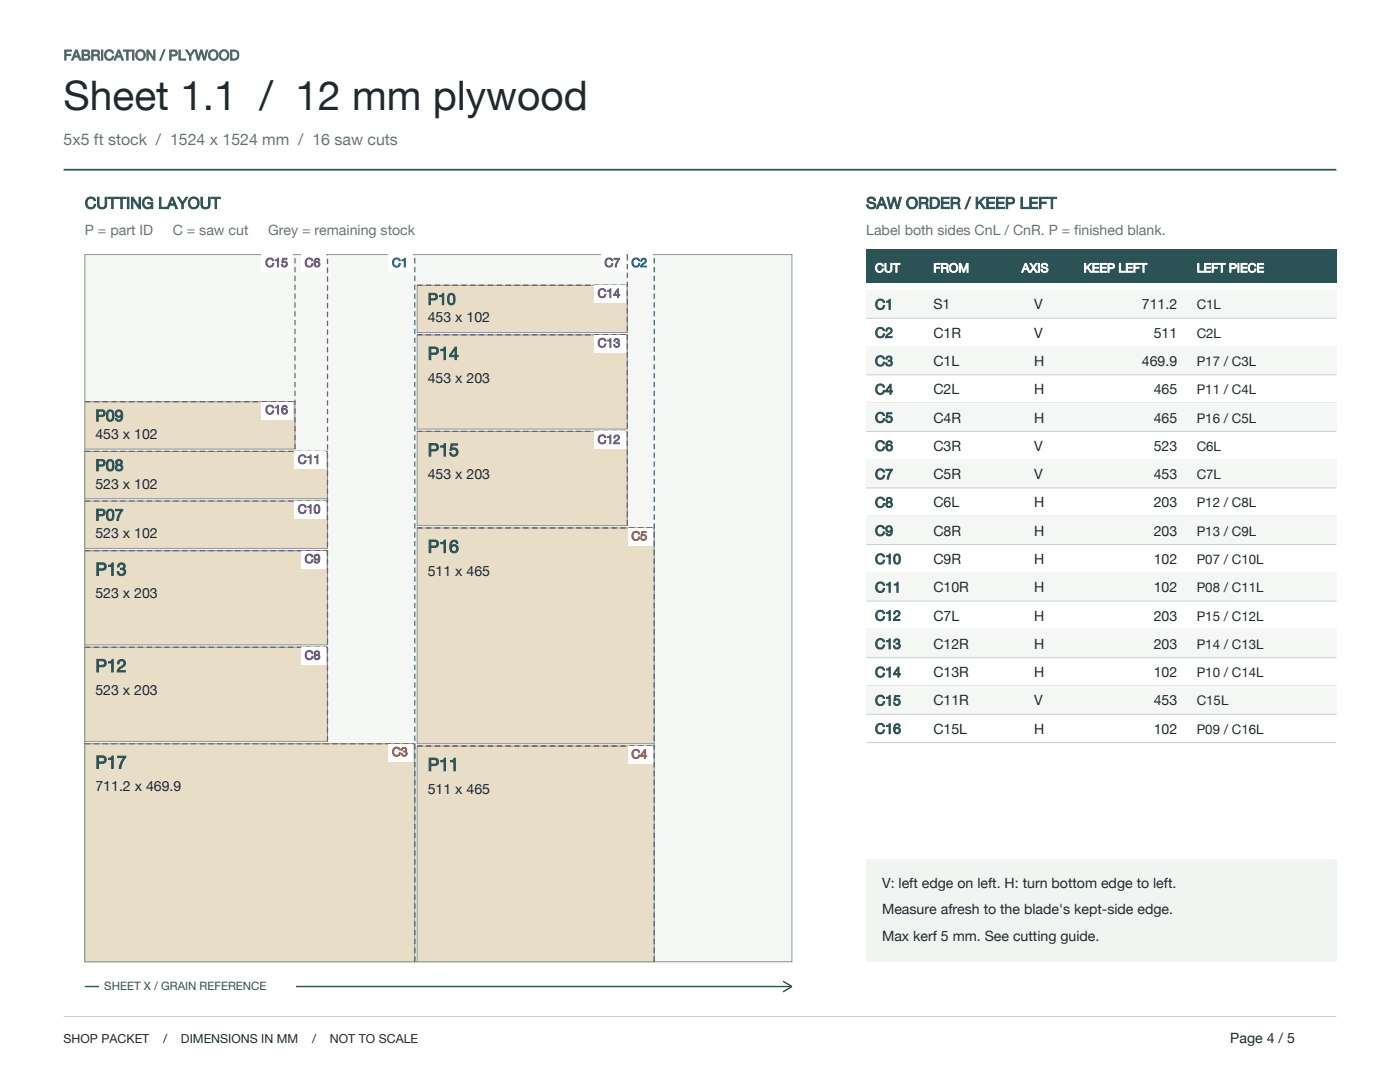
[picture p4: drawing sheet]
<svg xmlns="http://www.w3.org/2000/svg" width="279mm" height="216mm" viewBox="0 0 279 216" stroke-linecap="round" stroke-linejoin="round" font-family="sans-serif">
<defs><g id="words">
<text font-size="8.1" fill="#1f292e" x="12.7" y="21.9">Sheet 1.1 / 12 mm plywood</text>
<g font-size="3.5" fill="#2b5254">
<text x="85.4" y="71.8">P14</text>
<text x="85.4" y="91">P15</text>
<text x="85.4" y="110.3">P16</text>
<text x="19" y="114.8">P13</text>
<text x="19" y="134.1">P12</text>
<text x="19" y="153.3">P17</text>
<text x="85.4" y="153.8">P11</text>
</g>
<text font-size="3.2" fill="#667375" x="12.7" y="28.9">5x5 ft stock / 1524 x 1524 mm / 16 saw cuts</text>
<g font-size="3.2" fill="#2b5254">
<text x="16.9" y="41.6">CUTTING LAYOUT</text>
<text x="172.9" y="41.6">SAW ORDER / KEEP LEFT</text>
<text x="85.4" y="60.8">P10</text>
<text x="19" y="84">P09</text>
<text x="19" y="93.9">P08</text>
<text x="19" y="103.9">P07</text>
</g>
<text font-size="2.8" fill="#4f6666" x="12.7" y="12">FABRICATION / PLYWOOD</text>
<g font-size="2.8" fill="#667375">
<text x="16.9" y="46.9">P = part ID</text>
<text x="34.5" y="46.9">C = saw cut</text>
<text x="53.5" y="46.9">Grey = remaining stock</text>
<text x="172.9" y="46.9">Label both sides CnL / CnR. P = finished blank.</text>
</g>
<g font-size="2.8" fill="#1f292e">
<text x="85.4" y="64.3">453 x 102</text>
<text x="186.3" y="61.7">S1</text>
<text x="206.4" y="61.7">V</text>
<text x="227.9" y="61.7">711.2</text>
<text x="186.3" y="67.4">C1R</text>
<text x="206.4" y="67.4">V</text>
<text x="230.2" y="67.4">511</text>
<text x="85.4" y="76.3">453 x 203</text>
<text x="186.3" y="73">C1L</text>
<text x="206.4" y="73">H</text>
<text x="227.9" y="73">469.9</text>
<text x="186.3" y="78.7">C2L</text>
<text x="206.4" y="78.7">H</text>
<text x="230.2" y="78.7">465</text>
<text x="19" y="87.6">453 x 102</text>
<text x="186.3" y="84.3">C4R</text>
<text x="186.3" y="90">C3R</text>
<text x="206.4" y="84.3">H</text>
<text x="206.4" y="90">V</text>
<text x="230.2" y="84.3">465</text>
<text x="230.2" y="90">523</text>
<text x="85.4" y="95.6">453 x 203</text>
<text x="186.3" y="95.6">C5R</text>
<text x="206.4" y="95.6">V</text>
<text x="230.2" y="95.6">453</text>
<text x="19" y="97.5">523 x 102</text>
<text x="186.3" y="101.2">C6L</text>
<text x="206.4" y="101.2">H</text>
<text x="230.2" y="101.2">203</text>
<text x="19" y="107.4">523 x 102</text>
<text x="186.3" y="106.9">C8R</text>
<text x="206.4" y="106.9">H</text>
<text x="230.2" y="106.9">203</text>
<text x="186.3" y="112.5">C9R</text>
<text x="206.4" y="112.5">H</text>
<text x="230.2" y="112.5">102</text>
<text x="19" y="119.4">523 x 203</text>
<text x="85.4" y="114.9">511 x 465</text>
<text x="186.3" y="118.2">C10R</text>
<text x="206.4" y="118.2">H</text>
<text x="230.2" y="118.2">102</text>
<text x="186.3" y="123.8">C7L</text>
<text x="206.4" y="123.8">H</text>
<text x="230.2" y="123.8">203</text>
<text x="186.3" y="129.5">C12R</text>
<text x="206.4" y="129.5">H</text>
<text x="230.2" y="129.5">203</text>
<text x="186.3" y="135.1">C13R</text>
<text x="206.4" y="135.1">H</text>
<text x="230.2" y="135.1">102</text>
<text x="19" y="138.7">523 x 203</text>
<text x="186.3" y="140.8">C11R</text>
<text x="206.4" y="140.8">V</text>
<text x="230.2" y="140.8">453</text>
<text x="186.3" y="146.4">C15L</text>
<text x="206.4" y="146.4">H</text>
<text x="230.2" y="146.4">102</text>
<text x="19" y="157.9">711.2 x 469.9</text>
<text x="85.4" y="158.4">511 x 465</text>
<text x="176" y="177.1">V: left edge on left. H: turn bottom edge to left.</text>
<text x="176" y="182.4">Measure afresh to the blade's kept-side edge.</text>
<text x="176" y="187.7">Max kerf 5 mm. See cutting guide.</text>
<text x="245.5" y="208.1">Page 4 / 5</text>
</g>
<g font-size="2.8" fill="#2b5254">
<text x="174.6" y="61.7">C1</text>
<text x="174.6" y="67.4">C2</text>
<text x="174.6" y="73">C3</text>
<text x="174.6" y="78.7">C4</text>
<text x="174.6" y="84.3">C5</text>
<text x="174.6" y="90">C6</text>
<text x="174.6" y="95.6">C7</text>
<text x="174.6" y="101.2">C8</text>
<text x="174.6" y="106.9">C9</text>
<text x="174.6" y="112.5">C10</text>
<text x="174.6" y="118.2">C11</text>
<text x="174.6" y="123.8">C12</text>
<text x="174.6" y="129.5">C13</text>
<text x="174.6" y="135.1">C14</text>
<text x="174.6" y="140.8">C15</text>
<text x="174.6" y="146.4">C16</text>
</g>
<g font-size="2.6" fill="#1f292e">
<text x="238.8" y="61.7">C1L</text>
<text x="238.8" y="67.4">C2L</text>
<text x="238.8" y="73">P17 / C3L</text>
<text x="238.8" y="78.7">P11 / C4L</text>
<text x="238.8" y="84.3">P16 / C5L</text>
<text x="238.8" y="90">C6L</text>
<text x="238.8" y="95.6">C7L</text>
<text x="238.8" y="101.2">P12 / C8L</text>
<text x="238.8" y="106.9">P13 / C9L</text>
<text x="238.8" y="112.5">P07 / C10L</text>
<text x="238.8" y="118.2">P08 / C11L</text>
<text x="238.8" y="123.8">P15 / C12L</text>
<text x="238.8" y="129.5">P14 / C13L</text>
<text x="238.8" y="135.1">P10 / C14L</text>
<text x="238.8" y="140.8">C15L</text>
<text x="238.8" y="146.4">P09 / C16L</text>
</g>
<g font-size="2.5" fill="#6b4f85">
<text x="52.9" y="53.3">C15</text>
<text x="60.8" y="53.3">C6</text>
<text x="120.6" y="53.3">C7</text>
<text x="119.3" y="59.4">C14</text>
<text x="119.3" y="69.3">C13</text>
<text x="52.9" y="82.6">C16</text>
<text x="119.3" y="88.5">C12</text>
<text x="59.4" y="92.5">C11</text>
<text x="59.4" y="102.4">C10</text>
<text x="60.8" y="112.4">C9</text>
<text x="60.8" y="131.6">C8</text>
</g>
<g font-size="2.5" fill="#29668f">
<text x="78.2" y="53.3">C1</text>
<text x="126" y="53.3">C2</text>
</g>
<g font-size="2.5" fill="#fff">
<text x="174.6" y="54.3">CUT</text>
<text x="186.3" y="54.3">FROM</text>
<text x="203.9" y="54.3">AXIS</text>
<text x="216.3" y="54.3">KEEP LEFT</text>
<text x="238.8" y="54.3">LEFT PIECE</text>
</g>
<g font-size="2.5" fill="#a65729">
<text x="126" y="107.8">C5</text>
<text x="78.2" y="150.9">C3</text>
<text x="126" y="151.3">C4</text>
</g>
<g font-size="2.5" fill="#1f292e">
<text x="12.7" y="208.1">SHOP PACKET</text>
<text x="32.5" y="208.1">/</text>
<text x="36.1" y="208.1">DIMENSIONS IN MM</text>
<text x="62.3" y="208.1">/</text>
<text x="65.8" y="208.1">NOT TO SCALE</text>
</g>
<text font-size="2.3" fill="#2b5254" x="20.8" y="197.6">SHEET X / GRAIN REFERENCE</text>
</g></defs>
<path d="M12.7 33.9h254" fill="none" stroke="#2b5254" stroke-width=".35"/>
<path d="M16.9 50.8h141.1v141.1h-141.1z" fill="#f5f7f5"/>
<path d="M16.9 50.8h141.1v141.1h-141.1z" fill="none" stroke="#8c948f" stroke-width=".2"/>
<path d="M16.9 148.4h65.9v43.5h-65.9z" fill="#e8dec7"/>
<path d="M16.9 148.4h65.9v43.5h-65.9z" fill="none" stroke="#8c948f" stroke-width=".2"/>
<path d="M16.9 129.1h48.5v18.8h-48.5z" fill="#e8dec7"/>
<path d="M16.9 129.1h48.5v18.8h-48.5z" fill="none" stroke="#8c948f" stroke-width=".2"/>
<path d="M16.9 109.9h48.5v18.8h-48.5z" fill="#e8dec7"/>
<path d="M16.9 109.9h48.5v18.8h-48.5z" fill="none" stroke="#8c948f" stroke-width=".2"/>
<path d="M16.9 100h48.5v9.4h-48.5z" fill="#e8dec7"/>
<path d="M16.9 100h48.5v9.4h-48.5z" fill="none" stroke="#8c948f" stroke-width=".2"/>
<path d="M16.9 90.1h48.5v9.4h-48.5z" fill="#e8dec7"/>
<path d="M16.9 90.1h48.5v9.4h-48.5z" fill="none" stroke="#8c948f" stroke-width=".2"/>
<path d="M16.9 80.2h42v9.4h-42z" fill="#e8dec7"/>
<path d="M16.9 80.2h42v9.4h-42z" fill="none" stroke="#8c948f" stroke-width=".2"/>
<path d="M83.2 148.9h47.4v43h-47.4z" fill="#e8dec7"/>
<path d="M83.2 148.9h47.4v43h-47.4z" fill="none" stroke="#8c948f" stroke-width=".2"/>
<path d="M83.2 105.3h47.4v43.1h-47.4z" fill="#e8dec7"/>
<path d="M83.2 105.3h47.4v43.1h-47.4z" fill="none" stroke="#8c948f" stroke-width=".2"/>
<path d="M83.2 86.1h42v18.8h-42z" fill="#e8dec7"/>
<path d="M83.2 86.1h42v18.8h-42z" fill="none" stroke="#8c948f" stroke-width=".2"/>
<path d="M83.2 66.8h42v18.8h-42z" fill="#e8dec7"/>
<path d="M83.2 66.8h42v18.8h-42z" fill="none" stroke="#8c948f" stroke-width=".2"/>
<path d="M83.2 56.9h42v9.5h-42z" fill="#e8dec7"/>
<path d="M83.2 56.9h42v9.5h-42z" fill="none" stroke="#8c948f" stroke-width=".2"/>
<path d="M82.8 191.9v-141.1" fill="none" stroke="#29668f" stroke-width=".25" stroke-dasharray="1.1 .7" stroke-linecap="butt"/>
<path d="M77.5 50.8h4.9v3.5h-4.9z" fill="#fff"/>
<path d="M130.6 191.9v-141.1" fill="none" stroke="#29668f" stroke-width=".25" stroke-dasharray="1.1 .7" stroke-linecap="butt"/>
<path d="M125.3 50.8h4.9v3.5h-4.9z" fill="#fff"/>
<path d="M16.9 148.4h65.9" fill="none" stroke="#a65729" stroke-width=".25" stroke-dasharray="1.1 .7" stroke-linecap="butt"/>
<path d="M77.5 148.4h4.9v3.5h-4.9z" fill="#fff"/>
<path d="M83.2 148.9h47.4" fill="none" stroke="#a65729" stroke-width=".25" stroke-dasharray="1.1 .7" stroke-linecap="butt"/>
<path d="M125.3 148.9h4.9v3.5h-4.9z" fill="#fff"/>
<path d="M83.2 105.3h47.4" fill="none" stroke="#a65729" stroke-width=".25" stroke-dasharray="1.1 .7" stroke-linecap="butt"/>
<path d="M125.3 105.3h4.9v3.6h-4.9z" fill="#fff"/>
<path d="M65.4 147.9v-97.1" fill="none" stroke="#6b4f85" stroke-width=".25" stroke-dasharray="1.1 .7" stroke-linecap="butt"/>
<path d="M60.1 50.8h4.9v3.5h-4.9z" fill="#fff"/>
<path d="M125.2 104.9v-54.1" fill="none" stroke="#6b4f85" stroke-width=".25" stroke-dasharray="1.1 .7" stroke-linecap="butt"/>
<path d="M119.9 50.8h4.9v3.5h-4.9z" fill="#fff"/>
<path d="M16.9 129.1h48.5" fill="none" stroke="#6b4f85" stroke-width=".25" stroke-dasharray="1.1 .7" stroke-linecap="butt"/>
<path d="M60.1 129.1h4.9v3.6h-4.9z" fill="#fff"/>
<path d="M16.9 109.9h48.5" fill="none" stroke="#6b4f85" stroke-width=".25" stroke-dasharray="1.1 .7" stroke-linecap="butt"/>
<path d="M60.1 109.9h4.9v3.5h-4.9z" fill="#fff"/>
<path d="M16.9 100h48.5" fill="none" stroke="#6b4f85" stroke-width=".25" stroke-dasharray="1.1 .7" stroke-linecap="butt"/>
<path d="M58.7 100h6.3v3.5h-6.3z" fill="#fff"/>
<path d="M16.9 90.1h48.5" fill="none" stroke="#6b4f85" stroke-width=".25" stroke-dasharray="1.1 .7" stroke-linecap="butt"/>
<path d="M58.7 90.1h6.3v3.5h-6.3z" fill="#fff"/>
<path d="M83.2 86.1h42" fill="none" stroke="#6b4f85" stroke-width=".25" stroke-dasharray="1.1 .7" stroke-linecap="butt"/>
<path d="M118.5 86.1h6.3v3.5h-6.3z" fill="#fff"/>
<path d="M83.2 66.8h42" fill="none" stroke="#6b4f85" stroke-width=".25" stroke-dasharray="1.1 .7" stroke-linecap="butt"/>
<path d="M118.5 66.8h6.3v3.5h-6.3z" fill="#fff"/>
<path d="M83.2 56.9h42" fill="none" stroke="#6b4f85" stroke-width=".25" stroke-dasharray="1.1 .7" stroke-linecap="butt"/>
<path d="M118.5 56.9h6.3v3.5h-6.3z" fill="#fff"/>
<path d="M58.9 89.6v-38.8" fill="none" stroke="#6b4f85" stroke-width=".25" stroke-dasharray="1.1 .7" stroke-linecap="butt"/>
<path d="M52.2 50.8h6.3v3.5h-6.3z" fill="#fff"/>
<path d="M16.9 80.2h42" fill="none" stroke="#6b4f85" stroke-width=".25" stroke-dasharray="1.1 .7" stroke-linecap="butt"/>
<path d="M52.2 80.2h6.3v3.5h-6.3z" fill="#fff"/>
<path d="M16.9 196.8h141.1M156.3 195.8l1.7 1M158 196.8l-1.7 1.1" fill="none" stroke="#2b5254" stroke-width=".28"/>
<path d="M19.8 194.7h39.1v3.9h-39.1z" fill="#fff"/>
<path d="M172.9 49.7h93.8v6.7h-93.8z" fill="#2b5254"/>
<path d="M172.9 57.9h93.8v5.6h-93.8z" fill="#f5f7f5"/>
<path d="M172.9 63.5h93.8M172.9 69.1h93.8" fill="none" stroke="#c7cfcf" stroke-width=".2"/>
<path d="M172.9 69.1h93.8v5.7h-93.8z" fill="#f5f7f5"/>
<path d="M172.9 74.8h93.8M172.9 80.4h93.8" fill="none" stroke="#c7cfcf" stroke-width=".2"/>
<path d="M172.9 80.4h93.8v5.7h-93.8z" fill="#f5f7f5"/>
<path d="M172.9 86.1h93.8M172.9 91.7h93.8" fill="none" stroke="#c7cfcf" stroke-width=".2"/>
<path d="M172.9 91.7h93.8v5.7h-93.8z" fill="#f5f7f5"/>
<path d="M172.9 97.4h93.8M172.9 103h93.8" fill="none" stroke="#c7cfcf" stroke-width=".2"/>
<path d="M172.9 103h93.8v5.7h-93.8z" fill="#f5f7f5"/>
<path d="M172.9 108.7h93.8M172.9 114.3h93.8" fill="none" stroke="#c7cfcf" stroke-width=".2"/>
<path d="M172.9 114.3h93.8v5.6h-93.8z" fill="#f5f7f5"/>
<path d="M172.9 119.9h93.8M172.9 125.6h93.8" fill="none" stroke="#c7cfcf" stroke-width=".2"/>
<path d="M172.9 125.6h93.8v5.6h-93.8z" fill="#f5f7f5"/>
<path d="M172.9 131.2h93.8M172.9 136.9h93.8" fill="none" stroke="#c7cfcf" stroke-width=".2"/>
<path d="M172.9 136.9h93.8v5.6h-93.8z" fill="#f5f7f5"/>
<path d="M172.9 142.5h93.8M172.9 148.2h93.8" fill="none" stroke="#c7cfcf" stroke-width=".2"/>
<path d="M172.9 171.4h93.8v20.5h-93.8z" fill="#f0f5f2"/>
<path d="M12.7 202.8h254" fill="none" stroke="#c7cfcf" stroke-width=".2"/>
<use href="#words"/>
</svg>
